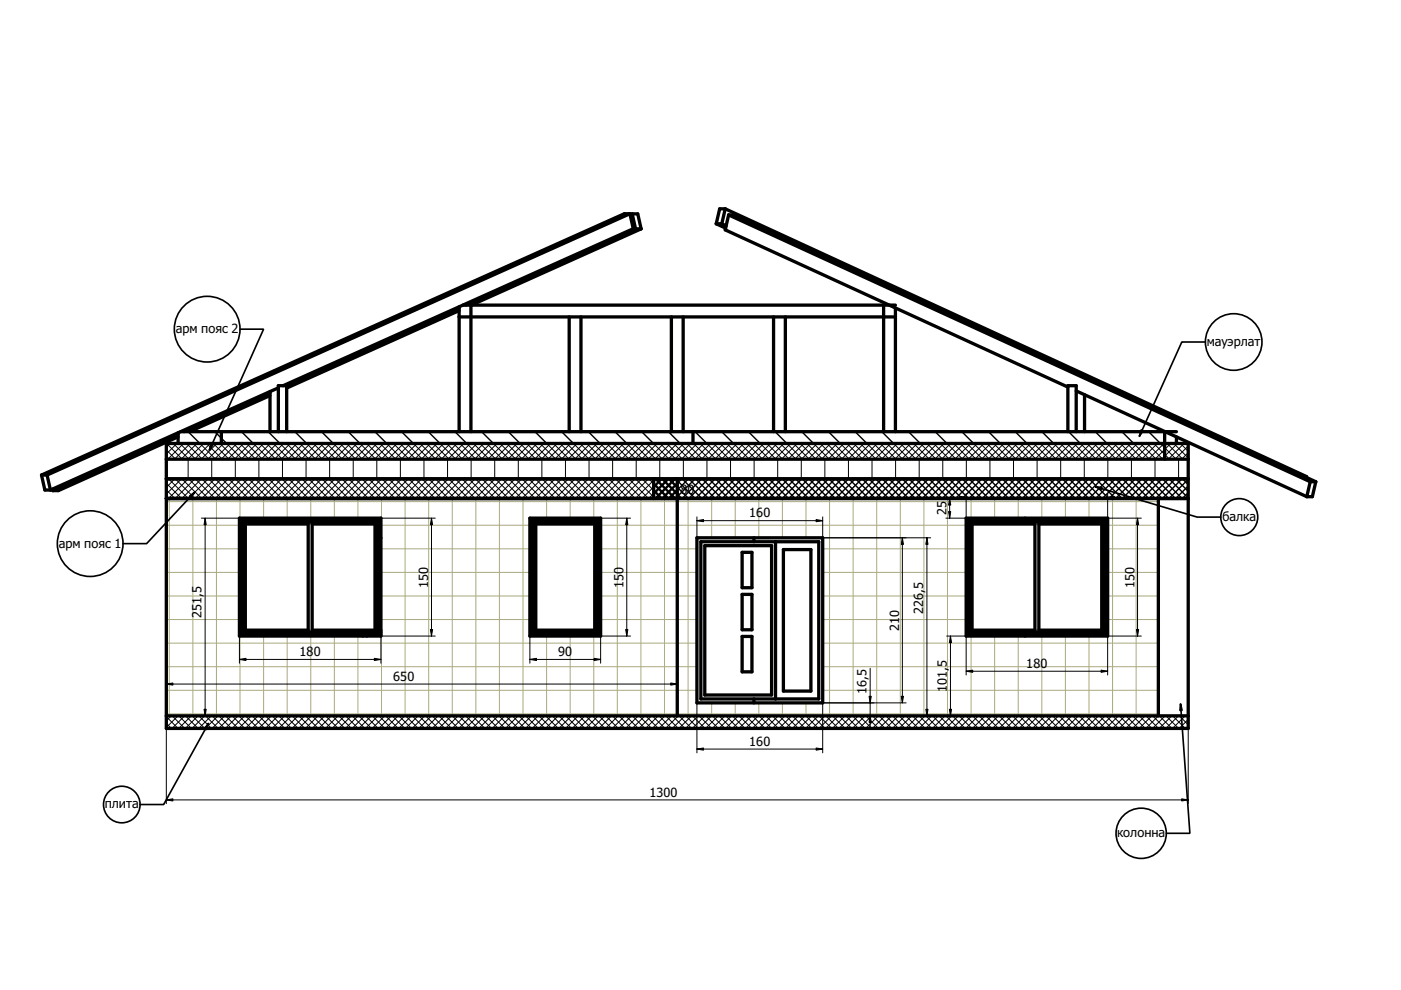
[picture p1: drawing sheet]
<svg xmlns="http://www.w3.org/2000/svg" width="297mm" height="210mm" viewBox="0 0 297 210" stroke-linecap="round" stroke-linejoin="round" font-family="sans-serif">
<defs><g id="words">
<g font-size="2.7">
<text x="37.3" y="70.7">арм пояс 2</text>
<text x="255.9" y="73.4">мауэрлат</text>
<text x="142.8" y="104.8">1</text>
<text x="144.3" y="104.8">80</text>
<text x="158.8" y="109.7">160</text>
<text x="200.7" y="109.3" transform="rotate(-90 200.7 109.3)">25</text>
<text x="259.2" y="110.5">балка</text>
<text x="12.5" y="116.2">арм пояс 1</text>
<text x="42.7" y="125.8" transform="rotate(-90 42.7 125.8)">5</text>
<text x="90.8" y="124.6" transform="rotate(-90 90.8 124.6)">150</text>
<text x="132.2" y="124.6" transform="rotate(-90 132.2 124.6)">150</text>
<text x="195.7" y="125.6" transform="rotate(-90 195.7 125.6)">,5</text>
<text x="240.5" y="124.6" transform="rotate(-90 240.5 124.6)">150</text>
<text x="42.7" y="131.1" transform="rotate(-90 42.7 131.1)">251,</text>
<text x="190.6" y="130.8" transform="rotate(-90 190.6 130.8)">0</text>
<text x="195.7" y="130.1" transform="rotate(-90 195.7 130.1)">226</text>
<text x="190.6" y="133.8" transform="rotate(-90 190.6 133.8)">21</text>
<text x="63.5" y="139.1">18</text>
<text x="66.5" y="139.1">0</text>
<text x="118.3" y="139.1">90</text>
<text x="217.6" y="141.6">180</text>
<text x="83.4" y="144.4">65</text>
<text x="86.4" y="144.4">0</text>
<text x="183.7" y="147.2" transform="rotate(-90 183.7 147.2)">1</text>
<text x="183.7" y="145.7" transform="rotate(-90 183.7 145.7)">6,5</text>
<text x="200.7" y="146.7" transform="rotate(-90 200.7 146.7)">101,5</text>
<text x="158.8" y="158.1">160</text>
<text x="22.2" y="171.4">плита</text>
<text x="137.7" y="168.9">1300</text>
<text x="236.9" y="177.5">колонна</text>
</g>
</g></defs>
<g fill="none" stroke="#aaaa7f" stroke-width=".21">
<path d="M35.3 116.4h108.3M35.3 111.4h108.3M35.3 106.4h108.3M35.9 105.7v46.1M40.9 105.7v46.1M45.9 105.7v46.1M50.9 105.7v46.1M55.9 105.7v46.1M60.9 105.7v46.1M65.9 105.7v46.1M70.9 105.7v46.1M75.9 105.7v46.1"/>
<path d="M80.9 105.7v46.1M85.9 105.7v46.1M90.9 105.7v46.1M95.9 105.7v46.1M100.9 105.7v46.1M105.9 105.7v46.1M110.9 105.7v46.1M115.9 105.7v46.1M120.9 105.7v46.1M125.9 105.7v46.1M130.9 105.7v46.1M135.9 105.7v46.1"/>
<path d="M140.9 105.7v46.1M35.3 136.4h108.3M35.3 131.4h108.3M35.3 126.4h108.3M35.3 121.4h108.3M35.3 151.4h108.3M35.3 146.4h108.3M35.3 141.4h108.3"/>
</g>
<path d="M143.6 105.7h102v46.1h-102z" fill-rule="evenodd" fill="#fff"/>
<g fill="none" stroke="#aaaa7f" stroke-width=".21">
<path d="M143.6 116.4h102M143.6 111.4h102M143.6 106.4h102M145.9 105.7v46.1M150.9 105.7v46.1M155.9 105.7v46.1M160.9 105.7v46.1M165.9 105.7v46.1M170.9 105.7v46.1M175.9 105.7v46.1M180.9 105.7v46.1M185.9 105.7v46.1"/>
<path d="M190.9 105.7v46.1M195.9 105.7v46.1M200.9 105.7v46.1M205.9 105.7v46.1M210.9 105.7v46.1M215.9 105.7v46.1M220.9 105.7v46.1M225.9 105.7v46.1M230.9 105.7v46.1M235.9 105.7v46.1M240.9 105.7v46.1M143.6 136.4h102"/>
<path d="M143.6 131.4h102M143.6 126.4h102M143.6 121.4h102M143.6 151.4h102M143.6 146.4h102M143.6 141.4h102"/>
</g>
<g fill="#fff">
<path d="M147.8 114h26.6v35h-26.6z" fill-rule="evenodd"/>
<path d="M35.3 97.4h216.6v4.1h-216.6z" fill-rule="evenodd"/>
</g>
<g fill="none" stroke="#000" stroke-width=".21">
<path d="M35.3 97.4h216.6M39.9 97.4v4.1M44.9 97.4v4.1M49.9 97.4v4.1M54.9 97.4v4.1M59.9 97.4v4.1M64.9 97.4v4.1M69.9 97.4v4.1M74.9 97.4v4.1M79.9 97.4v4.1M84.9 97.4v4.1M89.9 97.4v4.1"/>
<path d="M94.9 97.4v4.1M99.9 97.4v4.1M104.9 97.4v4.1M109.9 97.4v4.1M114.9 97.4v4.1M119.9 97.4v4.1M124.9 97.4v4.1M129.9 97.4v4.1M134.9 97.4v4.1M139.9 97.4v4.1M144.9 97.4v4.1M149.9 97.4v4.1"/>
<path d="M154.9 97.4v4.1M159.9 97.4v4.1M164.9 97.4v4.1M169.9 97.4v4.1M174.9 97.4v4.1M179.9 97.4v4.1M184.9 97.4v4.1M189.9 97.4v4.1M194.9 97.4v4.1M199.9 97.4v4.1M204.9 97.4v4.1M209.9 97.4v4.1"/>
<path d="M214.9 97.4v4.1M219.9 97.4v4.1M224.9 97.4v4.1M229.9 97.4v4.1M234.9 97.4v4.1M239.9 97.4v4.1M244.9 97.4v4.1M249.9 97.4v4.1"/>
</g>
<g fill="#fff">
<path d="M50.8 109.9h30v25h-30z" fill-rule="evenodd"/>
<path d="M204.8 109.9h30v25h-30z" fill-rule="evenodd"/>
<path d="M35.3 94h211.6v3.4h-211.6z" fill-rule="evenodd"/>
</g>
<g fill="none" stroke="#000" stroke-width=".21">
<path d="M35.3 96.8l.5 .6M35.3 95.4l1.9 2M35.3 94l3.4 3.4M36.1 94l-.8 .9M36.7 94l3.4 3.4M37.5 94l-2.2 2.3M38.1 94l3.4 3.4M38.9 94l-3.3 3.4M39.6 94l3.3 3.4M40.3 94l-3.3 3.4M41 94l3.3 3.4M41.7 94l-3.3 3.4"/>
<path d="M42.4 94l3.3 3.4M43.2 94l-3.4 3.4M43.8 94l3.3 3.4M44.6 94l-3.4 3.4M45.2 94l3.4 3.4M46 94l-3.3 3.4M46.6 94l3.4 3.4M47.4 94l-3.3 3.4M48 94l3.4 3.4M48.8 94l-3.3 3.4M49.5 94l3.3 3.4M50.2 94l-3.3 3.4"/>
<path d="M50.9 94l3.3 3.4M51.6 94l-3.3 3.4M52.3 94l3.3 3.4M53.1 94l-3.4 3.4M53.7 94l3.3 3.4M54.5 94l-3.4 3.4M55.1 94l3.4 3.4M55.9 94l-3.3 3.4M56.5 94l3.4 3.4M57.3 94l-3.3 3.4M57.9 94l3.4 3.4M58.7 94l-3.3 3.4"/>
<path d="M59.4 94l3.3 3.4M60.1 94l-3.3 3.4M60.8 94l3.3 3.4M61.5 94l-3.3 3.4M62.2 94l3.3 3.4M63 94l-3.4 3.4M63.6 94l3.3 3.4M64.4 94l-3.4 3.4M65 94l3.4 3.4M65.8 94l-3.3 3.4M66.4 94l3.4 3.4M67.2 94l-3.3 3.4"/>
<path d="M67.8 94l3.4 3.4M68.6 94l-3.3 3.4M69.3 94l3.3 3.4M70 94l-3.3 3.4M70.7 94l3.3 3.4M71.4 94l-3.3 3.4M72.1 94l3.3 3.4M72.9 94l-3.4 3.4M73.5 94l3.3 3.4M74.3 94l-3.4 3.4M74.9 94l3.3 3.4M75.7 94l-3.3 3.4"/>
<path d="M76.3 94l3.4 3.4M77.1 94l-3.3 3.4M77.7 94l3.4 3.4M78.5 94l-3.3 3.4M79.2 94l3.3 3.4M79.9 94l-3.3 3.4M80.6 94l3.3 3.4M81.3 94l-3.3 3.4M82 94l3.3 3.4M82.8 94l-3.4 3.4M83.4 94l3.3 3.4M84.2 94l-3.4 3.4"/>
<path d="M84.8 94l3.3 3.4M85.6 94l-3.4 3.4M86.2 94l3.4 3.4M87 94l-3.3 3.4M87.6 94l3.4 3.4M88.4 94l-3.3 3.4M89.1 94l3.3 3.4M89.8 94l-3.3 3.4M90.5 94l3.3 3.4M91.2 94l-3.3 3.4M91.9 94l3.3 3.4M92.7 94l-3.4 3.4"/>
<path d="M93.3 94l3.3 3.4M94.1 94l-3.4 3.4M94.7 94l3.3 3.4M95.5 94l-3.4 3.4M96.1 94l3.4 3.4M96.9 94l-3.3 3.4M97.5 94l3.4 3.4M98.3 94l-3.3 3.4M99 94l3.3 3.4M99.7 94l-3.3 3.4M100.4 94l3.3 3.4M101.1 94l-3.3 3.4"/>
<path d="M101.8 94l3.3 3.4M102.6 94l-3.4 3.4M103.2 94l3.3 3.4M104 94l-3.4 3.4M104.6 94l3.3 3.4M105.4 94l-3.4 3.4M106 94l3.4 3.4M106.8 94l-3.3 3.4M107.4 94l3.4 3.4M108.2 94l-3.3 3.4M108.9 94l3.3 3.4M109.6 94l-3.3 3.4"/>
<path d="M110.3 94l3.3 3.4M111 94l-3.3 3.4M111.7 94l3.3 3.4M112.5 94l-3.4 3.4M113.1 94l3.3 3.4M113.9 94l-3.4 3.4M114.5 94l3.3 3.4M115.3 94l-3.4 3.4M115.9 94l3.4 3.4M116.7 94l-3.3 3.4M117.3 94l3.4 3.4M118.1 94l-3.3 3.4"/>
<path d="M118.8 94l3.3 3.4M119.5 94l-3.3 3.4M120.2 94l3.3 3.4M120.9 94l-3.3 3.4M121.6 94l3.3 3.4M122.4 94l-3.4 3.4M123 94l3.3 3.4M123.8 94l-3.4 3.4M124.4 94l3.3 3.4M125.2 94l-3.4 3.4M125.8 94l3.4 3.4M126.6 94l-3.3 3.4"/>
<path d="M127.2 94l3.4 3.4M128 94l-3.3 3.4M128.7 94l3.3 3.4M129.4 94l-3.3 3.4M130.1 94l3.3 3.4M130.8 94l-3.3 3.4M131.5 94l3.3 3.4M132.2 94l-3.3 3.4M132.9 94l3.3 3.4M133.7 94l-3.4 3.4M134.3 94l3.3 3.4M135.1 94l-3.4 3.4"/>
<path d="M135.7 94l3.4 3.4M136.5 94l-3.3 3.4M137.1 94l3.4 3.4M137.9 94l-3.3 3.4M138.6 94l3.3 3.4M139.3 94l-3.3 3.4M140 94l3.3 3.4M140.7 94l-3.3 3.4M141.4 94l3.3 3.4M142.1 94l-3.3 3.4M142.8 94l3.3 3.4M143.6 94l-3.4 3.4"/>
<path d="M144.2 94l3.3 3.4M145 94l-3.4 3.4M145.6 94l3.4 3.4M146.4 94l-3.3 3.4M147 94l3.4 3.4M147.8 94l-3.3 3.4M148.5 94l3.3 3.4M149.2 94l-3.3 3.4M149.9 94l3.3 3.4M150.6 94l-3.3 3.4M151.3 94l3.3 3.4M152 94l-3.3 3.4"/>
<path d="M152.7 94l3.3 3.4M153.5 94l-3.4 3.4M154.1 94l3.3 3.4M154.9 94l-3.4 3.4M155.5 94l3.4 3.4M156.3 94l-3.3 3.4M156.9 94l3.4 3.4M157.7 94l-3.3 3.4M158.4 94l3.3 3.4M159.1 94l-3.3 3.4M159.8 94l3.3 3.4M160.5 94l-3.3 3.4"/>
<path d="M161.2 94l3.3 3.4M161.9 94l-3.3 3.4M162.6 94l3.3 3.4M163.4 94l-3.4 3.4M164 94l3.3 3.4M164.8 94l-3.4 3.4M165.4 94l3.4 3.4M166.2 94l-3.3 3.4M166.8 94l3.4 3.4M167.6 94l-3.3 3.4M168.3 94l3.3 3.4M169 94l-3.3 3.4"/>
<path d="M169.7 94l3.3 3.4M170.4 94l-3.3 3.4M171.1 94l3.3 3.4M171.8 94l-3.3 3.4M172.5 94l3.3 3.4M173.3 94l-3.4 3.4M173.9 94l3.3 3.4M174.7 94l-3.4 3.4M175.3 94l3.4 3.4M176.1 94l-3.3 3.4M176.7 94l3.4 3.4M177.5 94l-3.3 3.4"/>
<path d="M178.1 94l3.4 3.4M178.9 94l-3.3 3.4M179.6 94l3.3 3.4M180.3 94l-3.3 3.4M181 94l3.3 3.4M181.7 94l-3.3 3.4M182.4 94l3.3 3.4M183.2 94l-3.4 3.4M183.8 94l3.3 3.4M184.6 94l-3.4 3.4M185.2 94l3.4 3.4M186 94l-3.3 3.4"/>
<path d="M186.6 94l3.4 3.4M187.4 94l-3.3 3.4M188 94l3.4 3.4M188.8 94l-3.3 3.4M189.5 94l3.3 3.4M190.2 94l-3.3 3.4M190.9 94l3.3 3.4M191.6 94l-3.3 3.4M192.3 94l3.3 3.4M193.1 94l-3.4 3.4M193.7 94l3.3 3.4M194.5 94l-3.4 3.4"/>
<path d="M195.1 94l3.4 3.4M195.9 94l-3.3 3.4M196.5 94l3.4 3.4M197.3 94l-3.3 3.4M197.9 94l3.4 3.4M198.7 94l-3.3 3.4M199.4 94l3.3 3.4M200.1 94l-3.3 3.4M200.8 94l3.3 3.4M201.5 94l-3.3 3.4M202.2 94l3.3 3.4M203 94l-3.4 3.4"/>
<path d="M203.6 94l3.3 3.4M204.4 94l-3.4 3.4M205 94l3.4 3.4M205.8 94l-3.3 3.4M206.4 94l3.4 3.4M207.2 94l-3.3 3.4M207.8 94l3.4 3.4M208.6 94l-3.3 3.4M209.3 94l3.3 3.4M210 94l-3.3 3.4M210.7 94l3.3 3.4M211.4 94l-3.3 3.4"/>
<path d="M212.1 94l3.3 3.4M212.9 94l-3.4 3.4M213.5 94l3.3 3.4M214.3 94l-3.4 3.4M214.9 94l3.4 3.4M215.7 94l-3.3 3.4M216.3 94l3.4 3.4M217.1 94l-3.3 3.4M217.7 94l3.4 3.4M218.5 94l-3.3 3.4M219.2 94l3.3 3.4M219.9 94l-3.3 3.4"/>
<path d="M220.6 94l3.3 3.4M221.3 94l-3.3 3.4M222 94l3.3 3.4M222.8 94l-3.4 3.4M223.4 94l3.3 3.4M224.2 94l-3.4 3.4M224.8 94l3.4 3.4M225.6 94l-3.3 3.4M226.2 94l3.4 3.4M227 94l-3.3 3.4M227.6 94l3.4 3.4M228.4 94l-3.3 3.4"/>
<path d="M229.1 94l3.3 3.4M229.8 94l-3.3 3.4M230.5 94l3.3 3.4M231.2 94l-3.3 3.4M231.9 94l3.3 3.4M232.7 94l-3.4 3.4M233.3 94l3.3 3.4M234.1 94l-3.4 3.4M234.7 94l3.3 3.4M235.5 94l-3.3 3.4M236.1 94l3.4 3.4M236.9 94l-3.3 3.4"/>
<path d="M237.5 94l3.4 3.4M238.3 94l-3.3 3.4M239 94l3.3 3.4M239.7 94l-3.3 3.4M240.4 94l3.3 3.4M241.1 94l-3.3 3.4M241.8 94l3.3 3.4M242.6 94l-3.4 3.4M243.2 94l3.3 3.4M244 94l-3.4 3.4M244.6 94l2.3 2.3M245.4 94l-3.4 3.4"/>
<path d="M246 94l.9 .9M246.8 94l-3.3 3.4M246.9 95.3l-2 2.1M246.9 96.7l-.6 .7"/>
</g>
<g fill="#fff">
<path d="M51.2 110.3h29.1v24.1h-29.1z" fill-rule="evenodd"/>
<path d="M205.3 110.3h29.1v24.1h-29.1z" fill-rule="evenodd"/>
<path d="M51.6 110.7h28.3v23.3h-28.3z" fill-rule="evenodd"/>
<path d="M205.7 110.7h28.3v23.3h-28.3z" fill-rule="evenodd"/>
<path d="M189.8 65.3l36.6 16.8v9.4h-36.6z" fill-rule="evenodd"/>
<path d="M60.8 82.3l36.5-16.4v25.6h-36.5z" fill-rule="evenodd"/>
<path d="M35.3 151.8h216.6v2.6h-216.6z" fill-rule="evenodd"/>
</g>
<g fill="none" stroke="#000" stroke-width=".21">
<path d="M35.3 153.4l1 1M35.3 152l2.5 2.4M36.3 151.8l-1 1M36.5 151.8l2.7 2.6M37.7 151.8l-2.4 2.4M37.9 151.8l2.7 2.6M39.1 151.8l-2.6 2.6M39.3 151.8l2.7 2.6M40.6 151.8l-2.7 2.6M40.7 151.8l2.7 2.6M42 151.8l-2.7 2.6M42.2 151.8l2.6 2.6"/>
<path d="M43.4 151.8l-2.7 2.6M43.6 151.8l2.6 2.6M44.8 151.8l-2.7 2.6M45 151.8l2.7 2.6M46.2 151.8l-2.6 2.6M46.4 151.8l2.7 2.6M47.6 151.8l-2.6 2.6M47.8 151.8l2.7 2.6M49 151.8l-2.6 2.6M49.2 151.8l2.7 2.6M50.5 151.8l-2.7 2.6M50.6 151.8l2.7 2.6"/>
<path d="M51.9 151.8l-2.7 2.6M52.1 151.8l2.6 2.6M53.3 151.8l-2.7 2.6M53.5 151.8l2.6 2.6M54.7 151.8l-2.7 2.6M54.9 151.8l2.7 2.6M56.1 151.8l-2.7 2.6M56.3 151.8l2.7 2.6M57.5 151.8l-2.6 2.6M57.7 151.8l2.7 2.6M58.9 151.8l-2.6 2.6M59.1 151.8l2.7 2.6"/>
<path d="M60.4 151.8l-2.7 2.6M60.5 151.8l2.7 2.6M61.8 151.8l-2.7 2.6M62 151.8l2.6 2.6M63.2 151.8l-2.7 2.6M63.4 151.8l2.6 2.6M64.6 151.8l-2.7 2.6M64.8 151.8l2.7 2.6M66 151.8l-2.7 2.6M66.2 151.8l2.7 2.6M67.4 151.8l-2.6 2.6M67.6 151.8l2.7 2.6"/>
<path d="M68.8 151.8l-2.6 2.6M69 151.8l2.7 2.6M70.3 151.8l-2.7 2.6M70.4 151.8l2.7 2.6M71.7 151.8l-2.7 2.6M71.9 151.8l2.6 2.6M73.1 151.8l-2.7 2.6M73.3 151.8l2.6 2.6M74.5 151.8l-2.7 2.6M74.7 151.8l2.7 2.6M75.9 151.8l-2.7 2.6M76.1 151.8l2.7 2.6"/>
<path d="M77.3 151.8l-2.6 2.6M77.5 151.8l2.7 2.6M78.7 151.8l-2.6 2.6M78.9 151.8l2.7 2.6M80.2 151.8l-2.7 2.6M80.3 151.8l2.7 2.6M81.6 151.8l-2.7 2.6M81.8 151.8l2.6 2.6M83 151.8l-2.7 2.6M83.2 151.8l2.6 2.6M84.4 151.8l-2.7 2.6M84.6 151.8l2.7 2.6"/>
<path d="M85.8 151.8l-2.7 2.6M86 151.8l2.7 2.6M87.2 151.8l-2.6 2.6M87.4 151.8l2.7 2.6M88.6 151.8l-2.6 2.6M88.8 151.8l2.7 2.6M90.1 151.8l-2.7 2.6M90.2 151.8l2.7 2.6M91.5 151.8l-2.7 2.6M91.7 151.8l2.6 2.6M92.9 151.8l-2.7 2.6M93.1 151.8l2.6 2.6"/>
<path d="M94.3 151.8l-2.7 2.6M94.5 151.8l2.6 2.6M95.7 151.8l-2.7 2.6M95.9 151.8l2.7 2.6M97.1 151.8l-2.6 2.6M97.3 151.8l2.7 2.6M98.5 151.8l-2.6 2.6M98.7 151.8l2.7 2.6M100 151.8l-2.7 2.6M100.1 151.8l2.7 2.6M101.4 151.8l-2.7 2.6M101.6 151.8l2.6 2.6"/>
<path d="M102.8 151.8l-2.7 2.6M103 151.8l2.6 2.6M104.2 151.8l-2.7 2.6M104.4 151.8l2.6 2.6M105.6 151.8l-2.7 2.6M105.8 151.8l2.7 2.6M107 151.8l-2.6 2.6M107.2 151.8l2.7 2.6M108.4 151.8l-2.6 2.6M108.6 151.8l2.7 2.6M109.9 151.8l-2.7 2.6M110 151.8l2.7 2.6"/>
<path d="M111.3 151.8l-2.7 2.6M111.5 151.8l2.6 2.6M112.7 151.8l-2.7 2.6M112.9 151.8l2.6 2.6M114.1 151.8l-2.7 2.6M114.3 151.8l2.6 2.6M115.5 151.8l-2.7 2.6M115.7 151.8l2.7 2.6M116.9 151.8l-2.6 2.6M117.1 151.8l2.7 2.6M118.3 151.8l-2.6 2.6M118.5 151.8l2.7 2.6"/>
<path d="M119.8 151.8l-2.7 2.6M119.9 151.8l2.7 2.6M121.2 151.8l-2.7 2.6M121.4 151.8l2.6 2.6M122.6 151.8l-2.7 2.6M122.8 151.8l2.6 2.6M124 151.8l-2.7 2.6M124.2 151.8l2.6 2.6M125.4 151.8l-2.7 2.6M125.6 151.8l2.7 2.6M126.8 151.8l-2.6 2.6M127 151.8l2.7 2.6"/>
<path d="M128.2 151.8l-2.6 2.6M128.4 151.8l2.7 2.6M129.7 151.8l-2.7 2.6M129.8 151.8l2.7 2.6M131.1 151.8l-2.7 2.6M131.3 151.8l2.6 2.6M132.5 151.8l-2.7 2.6M132.7 151.8l2.6 2.6M133.9 151.8l-2.7 2.6M134.1 151.8l2.6 2.6M135.3 151.8l-2.7 2.6M135.5 151.8l2.7 2.6"/>
<path d="M136.7 151.8l-2.6 2.6M136.9 151.8l2.7 2.6M138.1 151.8l-2.6 2.6M138.3 151.8l2.7 2.6M139.6 151.8l-2.7 2.6M139.7 151.8l2.7 2.6M141 151.8l-2.7 2.6M141.2 151.8l2.6 2.6M142.4 151.8l-2.7 2.6M142.6 151.8l2.6 2.6M143.8 151.8l-2.7 2.6M144 151.8l2.6 2.6"/>
<path d="M145.2 151.8l-2.7 2.6M145.4 151.8l2.7 2.6M146.6 151.8l-2.6 2.6M146.8 151.8l2.7 2.6M148 151.8l-2.6 2.6M148.2 151.8l2.7 2.6M149.5 151.8l-2.7 2.6M149.6 151.8l2.7 2.6M150.9 151.8l-2.7 2.6M151 151.8l2.7 2.6M152.3 151.8l-2.7 2.6M152.5 151.8l2.6 2.6"/>
<path d="M153.7 151.8l-2.7 2.6M153.9 151.8l2.6 2.6M155.1 151.8l-2.7 2.6M155.3 151.8l2.7 2.6M156.5 151.8l-2.6 2.6M156.7 151.8l2.7 2.6M157.9 151.8l-2.6 2.6M158.1 151.8l2.7 2.6M159.4 151.8l-2.7 2.6M159.5 151.8l2.7 2.6M160.8 151.8l-2.7 2.6M160.9 151.8l2.7 2.6"/>
<path d="M162.2 151.8l-2.7 2.6M162.4 151.8l2.6 2.6M163.6 151.8l-2.7 2.6M163.8 151.8l2.6 2.6M165 151.8l-2.7 2.6M165.2 151.8l2.7 2.6M166.4 151.8l-2.6 2.6M166.6 151.8l2.7 2.6M167.8 151.8l-2.6 2.6M168 151.8l2.7 2.6M169.2 151.8l-2.6 2.6M169.4 151.8l2.7 2.6"/>
<path d="M170.7 151.8l-2.7 2.6M170.8 151.8l2.7 2.6M172.1 151.8l-2.7 2.6M172.3 151.8l2.6 2.6M173.5 151.8l-2.7 2.6M173.7 151.8l2.6 2.6M174.9 151.8l-2.7 2.6M175.1 151.8l2.7 2.6M176.3 151.8l-2.6 2.6M176.5 151.8l2.7 2.6M177.7 151.8l-2.6 2.6M177.9 151.8l2.7 2.6"/>
<path d="M179.1 151.8l-2.6 2.6M179.3 151.8l2.7 2.6M180.6 151.8l-2.7 2.6M180.7 151.8l2.7 2.6M182 151.8l-2.7 2.6M182.2 151.8l2.6 2.6M183.4 151.8l-2.7 2.6M183.6 151.8l2.6 2.6M184.8 151.8l-2.7 2.6M185 151.8l2.7 2.6M186.2 151.8l-2.6 2.6M186.4 151.8l2.7 2.6"/>
<path d="M187.6 151.8l-2.6 2.6M187.8 151.8l2.7 2.6M189 151.8l-2.6 2.6M189.2 151.8l2.7 2.6M190.5 151.8l-2.7 2.6M190.6 151.8l2.7 2.6M191.9 151.8l-2.7 2.6M192.1 151.8l2.6 2.6M193.3 151.8l-2.7 2.6M193.5 151.8l2.6 2.6M194.7 151.8l-2.7 2.6M194.9 151.8l2.7 2.6"/>
<path d="M196.1 151.8l-2.6 2.6M196.3 151.8l2.7 2.6M197.5 151.8l-2.6 2.6M197.7 151.8l2.7 2.6M198.9 151.8l-2.6 2.6M199.1 151.8l2.7 2.6M200.4 151.8l-2.7 2.6M200.5 151.8l2.7 2.6M201.8 151.8l-2.7 2.6M202 151.8l2.6 2.6M203.2 151.8l-2.7 2.6M203.4 151.8l2.6 2.6"/>
<path d="M204.6 151.8l-2.7 2.6M204.8 151.8l2.7 2.6M206 151.8l-2.6 2.6M206.2 151.8l2.7 2.6M207.4 151.8l-2.6 2.6M207.6 151.8l2.7 2.6M208.8 151.8l-2.6 2.6M209 151.8l2.7 2.6M210.3 151.8l-2.7 2.6M210.4 151.8l2.7 2.6M211.7 151.8l-2.7 2.6M211.9 151.8l2.6 2.6"/>
<path d="M213.1 151.8l-2.7 2.6M213.3 151.8l2.6 2.6M214.5 151.8l-2.7 2.6M214.7 151.8l2.7 2.6M215.9 151.8l-2.6 2.6M216.1 151.8l2.7 2.6M217.3 151.8l-2.6 2.6M217.5 151.8l2.7 2.6M218.7 151.8l-2.6 2.6M218.9 151.8l2.7 2.6M220.2 151.8l-2.7 2.6M220.3 151.8l2.7 2.6"/>
<path d="M221.6 151.8l-2.7 2.6M221.8 151.8l2.6 2.6M223 151.8l-2.7 2.6M223.2 151.8l2.6 2.6M224.4 151.8l-2.7 2.6M224.6 151.8l2.7 2.6M225.8 151.8l-2.7 2.6M226 151.8l2.7 2.6M227.2 151.8l-2.6 2.6M227.4 151.8l2.7 2.6M228.6 151.8l-2.6 2.6M228.8 151.8l2.7 2.6"/>
<path d="M230.1 151.8l-2.7 2.6M230.2 151.8l2.7 2.6M231.5 151.8l-2.7 2.6M231.7 151.8l2.6 2.6M232.9 151.8l-2.7 2.6M233.1 151.8l2.6 2.6M234.3 151.8l-2.7 2.6M234.5 151.8l2.7 2.6M235.7 151.8l-2.7 2.6M235.9 151.8l2.7 2.6M237.1 151.8l-2.6 2.6M237.3 151.8l2.7 2.6"/>
<path d="M238.5 151.8l-2.6 2.6M238.7 151.8l2.7 2.6M240 151.8l-2.7 2.6M240.1 151.8l2.7 2.6M241.4 151.8l-2.7 2.6M241.6 151.8l2.6 2.6M242.8 151.8l-2.7 2.6M243 151.8l2.6 2.6M244.2 151.8l-2.7 2.6M244.4 151.8l2.7 2.6M245.6 151.8l-2.7 2.6M245.8 151.8l2.7 2.6"/>
<path d="M247 151.8l-2.6 2.6M247.2 151.8l2.7 2.6M248.4 151.8l-2.6 2.6M248.6 151.8l2.7 2.6M249.9 151.8l-2.7 2.6M250 151.8l1.9 1.9M251.3 151.8l-2.7 2.6M251.5 151.8l.4 .4M251.9 152.5l-1.9 1.9M251.9 153.9l-.5 .5"/>
</g>
<g fill="#fff">
<path d="M148.6 114.9h15.8v33.3h-15.8z" fill-rule="evenodd"/>
<path d="M99.8 67.2h20.9v24.3h-20.9z" fill-rule="evenodd"/>
<path d="M166.5 67.2h20.8v24.3h-20.8z" fill-rule="evenodd"/>
<path d="M123.2 67.2h19.1v24.3h-19.1z" fill-rule="evenodd"/>
<path d="M144.8 67.2h19.2v24.3h-19.2z" fill-rule="evenodd"/>
<path d="M143.6 101.5h108.3v4.2h-108.3z" fill-rule="evenodd"/>
</g>
<g fill="none" stroke="#000" stroke-width=".3">
<path d="M143.6 104.7l1 1M143.6 103.3l2.4 2.4M143.6 101.9l3.8 3.8M144.5 101.5l-.9 1M144.6 101.5l4.2 4.2M146 101.5l-2.4 2.4M146.1 101.5l4.1 4.2M147.4 101.5l-3.8 3.8M147.5 101.5l4.1 4.2M148.8 101.5l-4.2 4.2M148.9 101.5l4.1 4.2M150.2 101.5l-4.2 4.2"/>
<path d="M150.3 101.5l4.2 4.2M151.6 101.5l-4.1 4.2M151.7 101.5l4.2 4.2M153 101.5l-4.1 4.2M153.1 101.5l4.2 4.2M154.4 101.5l-4.1 4.2M154.5 101.5l4.2 4.2M155.9 101.5l-4.2 4.2M156 101.5l4.1 4.2M157.3 101.5l-4.2 4.2M157.4 101.5l4.1 4.2M158.7 101.5l-4.2 4.2"/>
<path d="M158.8 101.5l4.1 4.2M160.1 101.5l-4.2 4.2M160.2 101.5l4.2 4.2M161.5 101.5l-4.1 4.2M161.6 101.5l4.2 4.2M162.9 101.5l-4.1 4.2M163 101.5l4.2 4.2M164.3 101.5l-4.1 4.2M164.4 101.5l4.2 4.2M165.8 101.5l-4.2 4.2M165.9 101.5l4.1 4.2M167.2 101.5l-4.2 4.2"/>
<path d="M167.3 101.5l4.1 4.2M168.6 101.5l-4.2 4.2M168.7 101.5l4.1 4.2M170 101.5l-4.2 4.2M170.1 101.5l4.2 4.2M171.4 101.5l-4.1 4.2M171.5 101.5l4.2 4.2M172.8 101.5l-4.1 4.2M172.9 101.5l4.2 4.2M174.2 101.5l-4.1 4.2M174.3 101.5l4.2 4.2M175.7 101.5l-4.2 4.2"/>
<path d="M175.8 101.5l4.1 4.2M177.1 101.5l-4.2 4.2M177.2 101.5l4.1 4.2M178.5 101.5l-4.2 4.2M178.6 101.5l4.1 4.2M179.9 101.5l-4.2 4.2M180 101.5l4.2 4.2M181.3 101.5l-4.2 4.2M181.4 101.5l4.2 4.2M182.7 101.5l-4.1 4.2M182.8 101.5l4.2 4.2M184.1 101.5l-4.1 4.2"/>
<path d="M184.2 101.5l4.2 4.2M185.6 101.5l-4.2 4.2M185.6 101.5l4.2 4.2M187 101.5l-4.2 4.2M187.1 101.5l4.1 4.2M188.4 101.5l-4.2 4.2M188.5 101.5l4.1 4.2M189.8 101.5l-4.2 4.2M189.9 101.5l4.2 4.2M191.2 101.5l-4.2 4.2M191.3 101.5l4.2 4.2M192.6 101.5l-4.1 4.2"/>
<path d="M192.7 101.5l4.2 4.2M194 101.5l-4.1 4.2M194.1 101.5l4.2 4.2M195.5 101.5l-4.2 4.2M195.5 101.5l4.2 4.2M196.9 101.5l-4.2 4.2M197 101.5l4.1 4.2M198.3 101.5l-4.2 4.2M198.4 101.5l4.1 4.2M199.7 101.5l-4.2 4.2M199.8 101.5l4.2 4.2M201.1 101.5l-4.2 4.2"/>
<path d="M201.2 101.5l4.2 4.2M202.5 101.5l-4.1 4.2M202.6 101.5l4.2 4.2M203.9 101.5l-4.1 4.2M204 101.5l4.2 4.2M205.4 101.5l-4.2 4.2M205.4 101.5l4.2 4.2M206.8 101.5l-4.2 4.2M206.9 101.5l4.1 4.2M208.2 101.5l-4.2 4.2M208.3 101.5l4.1 4.2M209.6 101.5l-4.2 4.2"/>
<path d="M209.7 101.5l4.2 4.2M211 101.5l-4.2 4.2M211.1 101.5l4.2 4.2M212.4 101.5l-4.1 4.2M212.5 101.5l4.2 4.2M213.8 101.5l-4.1 4.2M213.9 101.5l4.2 4.2M215.3 101.5l-4.2 4.2M215.3 101.5l4.2 4.2M216.7 101.5l-4.2 4.2M216.8 101.5l4.1 4.2M218.1 101.5l-4.2 4.2"/>
<path d="M218.2 101.5l4.1 4.2M219.5 101.5l-4.2 4.2M219.6 101.5l4.2 4.2M220.9 101.5l-4.2 4.2M221 101.5l4.2 4.2M222.3 101.5l-4.1 4.2M222.4 101.5l4.2 4.2M223.7 101.5l-4.1 4.2M223.8 101.5l4.2 4.2M225.2 101.5l-4.2 4.2M225.2 101.5l4.2 4.2M226.6 101.5l-4.2 4.2"/>
<path d="M226.7 101.5l4.1 4.2M228 101.5l-4.2 4.2M228.1 101.5l4.1 4.2M229.4 101.5l-4.2 4.2M229.5 101.5l4.2 4.2M230.8 101.5l-4.2 4.2M230.9 101.5l4.2 4.2M232.2 101.5l-4.1 4.2M232.3 101.5l4.2 4.2M233.6 101.5l-4.1 4.2M233.7 101.5l4.2 4.2M235.1 101.5l-4.2 4.2"/>
<path d="M235.1 101.5l4.2 4.2M236.5 101.5l-4.2 4.2M236.6 101.5l4.1 4.2M237.9 101.5l-4.2 4.2M238 101.5l4.1 4.2M239.3 101.5l-4.2 4.2M239.4 101.5l4.2 4.2M240.7 101.5l-4.2 4.2M240.8 101.5l4.2 4.2M242.1 101.5l-4.1 4.2M242.2 101.5l4.2 4.2M243.5 101.5l-4.1 4.2"/>
<path d="M243.6 101.5l4.2 4.2M245 101.5l-4.2 4.2M245 101.5l4.2 4.2M246.4 101.5l-4.2 4.2M246.5 101.5l4.1 4.2M247.8 101.5l-4.2 4.2M247.9 101.5l4 4.1M249.2 101.5l-4.2 4.2M249.3 101.5l2.6 2.7M250.6 101.5l-4.2 4.2M250.7 101.5l1.2 1.3M251.9 101.6l-4 4.1"/>
<path d="M251.9 103l-2.6 2.7M251.9 104.5l-1.2 1.2"/>
</g>
<g fill="#fff">
<path d="M149.4 115.7h14.2v31.7h-14.2z" fill-rule="evenodd"/>
<path d="M10 100.7l123.6-55.4 .7 3.2-74.3 33.3h-1v.4l-48.3 21.7z" fill-rule="evenodd"/>
<path d="M154.5 45.6l123.3 56.5-.7 3.2-48.9-22.4v-1.1h-1.8v.3l-72.6-33.4z" fill-rule="evenodd"/>
<path d="M35.3 101.5h103.3v4.2h-103.3z" fill-rule="evenodd"/>
</g>
<g fill="none" stroke="#000" stroke-width=".21">
<path d="M35.3 105.3l.4 .4M35.3 103.9l1.8 1.8M35.3 102.5l3.2 3.2M35.7 101.5l-.4 .4M35.7 101.5l4.2 4.2M37.1 101.5l-1.8 1.8M37.2 101.5l4.1 4.2M38.5 101.5l-3.2 3.2M38.6 101.5l4.1 4.2M39.9 101.5l-4.2 4.2M40 101.5l4.2 4.2M41.3 101.5l-4.2 4.2"/>
<path d="M41.4 101.5l4.2 4.2M42.7 101.5l-4.1 4.2M42.8 101.5l4.2 4.2M44.1 101.5l-4.1 4.2M44.2 101.5l4.2 4.2M45.6 101.5l-4.2 4.2M45.6 101.5l4.2 4.2M47 101.5l-4.2 4.2M47.1 101.5l4.1 4.2M48.4 101.5l-4.2 4.2M48.5 101.5l4.1 4.2M49.8 101.5l-4.2 4.2"/>
<path d="M49.9 101.5l4.2 4.2M51.2 101.5l-4.2 4.2M51.3 101.5l4.2 4.2M52.6 101.5l-4.1 4.2M52.7 101.5l4.2 4.2M54 101.5l-4.1 4.2M54.1 101.5l4.2 4.2M55.5 101.5l-4.2 4.2M55.5 101.5l4.2 4.2M56.9 101.5l-4.2 4.2M57 101.5l4.1 4.2M58.3 101.5l-4.2 4.2"/>
<path d="M58.4 101.5l4.1 4.2M59.7 101.5l-4.2 4.2M59.8 101.5l4.2 4.2M61.1 101.5l-4.2 4.2M61.2 101.5l4.2 4.2M62.5 101.5l-4.1 4.2M62.6 101.5l4.2 4.2M63.9 101.5l-4.1 4.2M64 101.5l4.2 4.2M65.4 101.5l-4.2 4.2M65.4 101.5l4.2 4.2M66.8 101.5l-4.2 4.2"/>
<path d="M66.9 101.5l4.1 4.2M68.2 101.5l-4.2 4.2M68.3 101.5l4.1 4.2M69.6 101.5l-4.2 4.2M69.7 101.5l4.2 4.2M71 101.5l-4.2 4.2M71.1 101.5l4.2 4.2M72.4 101.5l-4.1 4.2M72.5 101.5l4.2 4.2M73.8 101.5l-4.1 4.2M73.9 101.5l4.2 4.2M75.3 101.5l-4.2 4.2"/>
<path d="M75.3 101.5l4.2 4.2M76.7 101.5l-4.2 4.2M76.8 101.5l4.1 4.2M78.1 101.5l-4.2 4.2M78.2 101.5l4.1 4.2M79.5 101.5l-4.2 4.2M79.6 101.5l4.2 4.2M80.9 101.5l-4.2 4.2M81 101.5l4.2 4.2M82.3 101.5l-4.1 4.2M82.4 101.5l4.2 4.2M83.7 101.5l-4.1 4.2"/>
<path d="M83.8 101.5l4.2 4.2M85.2 101.5l-4.2 4.2M85.2 101.5l4.2 4.2M86.6 101.5l-4.2 4.2M86.7 101.5l4.1 4.2M88 101.5l-4.2 4.2M88.1 101.5l4.1 4.2M89.4 101.5l-4.2 4.2M89.5 101.5l4.2 4.2M90.8 101.5l-4.2 4.2M90.9 101.5l4.2 4.2M92.2 101.5l-4.1 4.2"/>
<path d="M92.3 101.5l4.2 4.2M93.6 101.5l-4.1 4.2M93.7 101.5l4.2 4.2M95.1 101.5l-4.2 4.2M95.1 101.5l4.2 4.2M96.5 101.5l-4.2 4.2M96.6 101.5l4.1 4.2M97.9 101.5l-4.2 4.2M98 101.5l4.1 4.2M99.3 101.5l-4.2 4.2M99.4 101.5l4.2 4.2M100.7 101.5l-4.2 4.2"/>
<path d="M100.8 101.5l4.2 4.2M102.1 101.5l-4.1 4.2M102.2 101.5l4.2 4.2M103.5 101.5l-4.1 4.2M103.6 101.5l4.2 4.2M105 101.5l-4.2 4.2M105 101.5l4.2 4.2M106.4 101.5l-4.2 4.2M106.5 101.5l4.1 4.2M107.8 101.5l-4.2 4.2M107.9 101.5l4.1 4.2M109.2 101.5l-4.2 4.2"/>
<path d="M109.3 101.5l4.2 4.2M110.6 101.5l-4.2 4.2M110.7 101.5l4.2 4.2M112 101.5l-4.1 4.2M112.1 101.5l4.2 4.2M113.4 101.5l-4.1 4.2M113.5 101.5l4.2 4.2M114.9 101.5l-4.2 4.2M114.9 101.5l4.2 4.2M116.3 101.5l-4.2 4.2M116.4 101.5l4.1 4.2M117.7 101.5l-4.2 4.2"/>
<path d="M117.8 101.5l4.1 4.2M119.1 101.5l-4.2 4.2M119.2 101.5l4.2 4.2M120.5 101.5l-4.2 4.2M120.6 101.5l4.2 4.2M121.9 101.5l-4.1 4.2M122 101.5l4.2 4.2M123.3 101.5l-4.1 4.2M123.4 101.5l4.2 4.2M124.7 101.5l-4.1 4.2M124.8 101.5l4.2 4.2M126.2 101.5l-4.2 4.2"/>
<path d="M126.3 101.5l4.1 4.2M127.6 101.5l-4.2 4.2M127.7 101.5l4.1 4.2M129 101.5l-4.2 4.2M129.1 101.5l4.1 4.2M130.4 101.5l-4.2 4.2M130.5 101.5l4.2 4.2M131.8 101.5l-4.1 4.2M131.9 101.5l4.2 4.2M133.2 101.5l-4.1 4.2M133.3 101.5l4.2 4.2M134.6 101.5l-4.1 4.2"/>
<path d="M134.7 101.5l3.9 3.9M136.1 101.5l-4.2 4.2M136.2 101.5l2.4 2.5M137.5 101.5l-4.2 4.2M137.6 101.5l1 1.1M138.6 101.8l-3.9 3.9M138.6 103.2l-2.5 2.5M138.6 104.7l-1 1"/>
</g>
<g fill="#fff">
<path d="M112.3 109.9h15v25h-15z" fill-rule="evenodd"/>
<path d="M112.8 110.3h14.1v24.1h-14.1z" fill-rule="evenodd"/>
<path d="M113.2 110.7h13.3v23.3h-13.3z" fill-rule="evenodd"/>
<path d="M164.4 114.9h9.2v33.3h-9.2z" fill-rule="evenodd"/>
<path d="M52 111.1h13.3v22.5h-13.3z" fill-rule="evenodd"/>
</g>
<g fill="none" stroke="#fff" stroke-width=".5">
<path d="M52 119.2l13.3 13.3M52 117.8l13.3 13.3M52 116.4l13.3 13.3M52 115l13.3 13.3M52 113.5l13.3 13.4M52 112.1l13.3 13.4M52.4 111.1l12.9 13M52.9 111.1l-.9 .9M53.8 111.1l11.5 11.5M54.4 111.1l-2.4 2.4M55.2 111.1l10.1 10.1M55.8 111.1l-3.8 3.8"/>
<path d="M56.6 111.1l8.7 8.7M57.2 111.1l-5.2 5.2M58.1 111.1l7.2 7.3M58.6 111.1l-6.6 6.6M59.5 111.1l5.8 5.9M60 111.1l-8 8M60.9 111.1l4.4 4.5M61.4 111.1l-9.4 9.4M62.3 111.1l3 3.1M62.8 111.1l-10.8 10.8M63.7 111.1l1.6 1.6M64.3 111.1l-12.3 12.3"/>
<path d="M65.1 111.1l.2 .2M65.3 111.4l-13.3 13.4M65.3 112.8l-13.3 13.4M65.3 114.3l-13.3 13.3M65.3 115.7l-13.3 13.3M65.3 117.1l-13.3 13.3M65.3 118.5l-13.3 13.3M65.3 119.9l-13.3 13.4M52 133.3l.3 .3M52 131.9l1.7 1.7M52 130.5l3.1 3.1M52 129.1l4.5 4.5"/>
<path d="M52 127.7l5.9 5.9M52 126.3l7.3 7.3M52 124.9l8.8 8.7M52 123.4l10.2 10.2M52 122l11.6 11.6M52 120.6l13 13M65.3 121.3l-12.2 12.3M65.3 122.7l-10.8 10.9M65.3 124.2l-9.4 9.4M65.3 125.6l-8 8M65.3 127l-6.6 6.6M65.3 128.4l-5.2 5.2"/>
<path d="M65.3 129.8l-3.7 3.8M65.3 131.2l-2.3 2.4M65.3 132.6l-.9 1"/>
</g>
<g fill="#fff">
<path d="M206.1 111.1h13.3v22.5h-13.3z" fill-rule="evenodd"/>
<path d="M220.3 111.1h13.3v22.5h-13.3z" fill-rule="evenodd"/>
<path d="M66.2 111.1h13.3v22.5h-13.3z" fill-rule="evenodd"/>
<path d="M245.6 105.7h6.3v46.1h-6.3z" fill-rule="evenodd"/>
<path d="M113.6 111.1h12.5v22.5h-12.5z" fill-rule="evenodd"/>
<path d="M146.9 91.5h100v2.5h-100z" fill-rule="evenodd"/>
</g>
<g fill="none" stroke="#000" stroke-width=".3">
<path d="M147.4 91.5l2.5 2.5M153 91.5l2.5 2.5M158.7 91.5l2.5 2.5M164.3 91.5l2.5 2.5M170 91.5l2.5 2.5M175.6 91.5l2.5 2.5M181.3 91.5l2.5 2.5M187 91.5l2.5 2.5M192.6 91.5l2.5 2.5M198.3 91.5l2.5 2.5M203.9 91.5l2.5 2.5M209.6 91.5l2.5 2.5"/>
<path d="M215.2 91.5l2.5 2.5M220.9 91.5l2.5 2.5M226.6 91.5l2.5 2.5M232.2 91.5l2.5 2.5M237.9 91.5l2.5 2.5M243.5 91.5l2.5 2.5"/>
</g>
<path d="M46.9 91.5h100v2.5h-100z" fill-rule="evenodd" fill="#fff"/>
<g fill="none" stroke="#000" stroke-width=".3">
<path d="M46.9 92.9l1.1 1.1M51.2 91.5l2.5 2.5M56.9 91.5l2.5 2.5M62.5 91.5l2.5 2.5M68.2 91.5l2.5 2.5M73.8 91.5l2.5 2.5M79.5 91.5l2.5 2.5M85.1 91.5l2.5 2.5M90.8 91.5l2.5 2.5M96.5 91.5l2.5 2.5M102.1 91.5l2.5 2.5M107.8 91.5l2.5 2.5"/>
<path d="M113.4 91.5l2.5 2.5M119.1 91.5l2.5 2.5M124.7 91.5l2.5 2.5M130.4 91.5l2.5 2.5M136.1 91.5l2.5 2.5M141.7 91.5l2.5 2.5"/>
</g>
<g fill="#fff">
<path d="M99.8 64.7h87.5v2.5h-87.5z" fill-rule="evenodd"/>
<path d="M166.1 116.5h5.8v30h-5.8z" fill-rule="evenodd"/>
<path d="M229.9 83.7l17.1 7.8h-17.1z" fill-rule="evenodd"/>
<path d="M154.5 45.6h1.2l123.3 56.5h-1.2z" fill-rule="evenodd"/>
<path d="M8.8 100.7l123.6-55.4h1.2l-123.6 55.4z" fill-rule="evenodd"/>
<path d="M40.2 91.5l17-7.6v7.6z" fill-rule="evenodd"/>
<path d="M142.3 67.2h2.5v24.3h-2.5z" fill-rule="evenodd"/>
<path d="M187.3 67.2h2.5v24.3h-2.5z" fill-rule="evenodd"/>
<path d="M97.3 67.2h2.5v24.3h-2.5z" fill-rule="evenodd"/>
<path d="M164 67.2h2.5v24.3h-2.5z" fill-rule="evenodd"/>
<path d="M120.7 67.2h2.5v24.3h-2.5z" fill-rule="evenodd"/>
<path d="M159.8 114h14.6v35h-14.6v-.8h13.8v-33.3h-13.8z" fill-rule="evenodd"/>
<path d="M147.8 114h12v.9h-11.2v33.3h11.2v.8h-12z" fill-rule="evenodd"/>
<path d="M153.8 44.3l123.2 56.8v.1l-121.3-55.6h-1.2l-.5 2.3-1-.5z" fill-rule="evenodd"/>
<path d="M50.8 109.9h30v4.1h-.5v-3.7h-29.1v24.1h25.7v.5h-26.1z" fill-rule="evenodd"/>
<path d="M217.3 109.9h17.5v25h-17.5v-.5h17.1v-24.1h-17.1z" fill-rule="evenodd"/>
<path d="M37.8 91.8l.5-.3h8.6v2.5h-9.1z" fill-rule="evenodd"/>
</g>
<path d="M39.9 91.5l2.5 2.5M45.5 91.5l1.4 1.4" fill="none" stroke="#000" stroke-width=".3"/>
<path d="M138.6 101.5h5v4.2h-5z" fill-rule="evenodd" fill="#fff"/>
<g fill="none" stroke="#000" stroke-width=".5">
<path d="M138.6 105.4l.3 .3M138.6 104l1.7 1.7M138.6 102.6l3.1 3.1M138.9 101.5l-.3 .3M139 101.5l4.1 4.2M140.3 101.5l-1.7 1.7M140.4 101.5l3.2 3.2M141.7 101.5l-3.1 3.2M141.8 101.5l1.8 1.8M143.1 101.5l-4.1 4.2M143.2 101.5l.4 .4M143.6 102.5l-3.2 3.2"/>
<path d="M143.6 103.9l-1.8 1.8M143.6 105.3l-.4 .4"/>
</g>
<g fill="#fff">
<path d="M204.8 109.9h12.5v.4h-12v24.1h12v.5h-12.5z" fill-rule="evenodd"/>
<path d="M60.7 81.8l36.6-16.5v.6l-36.5 16.4z" fill-rule="evenodd"/>
<path d="M98.8 64.7l36-16.2h1.1l-36 16.2z" fill-rule="evenodd"/>
<path d="M59 81.8h1.8v9.7h-1.8z" fill-rule="evenodd"/>
<path d="M226.4 81.8h1.8v9.7h-1.8z" fill-rule="evenodd"/>
<path d="M246.9 94h5v3.4h-5z" fill-rule="evenodd"/>
</g>
<path d="M246.9 96.3l1 1.1M246.9 94.9l2.5 2.5M247.4 94l3.4 3.4M248.2 94l-1.3 1.3M248.9 94l3 3.1M249.6 94l-2.7 2.7M250.3 94l1.6 1.7M251 94l-3.3 3.4M251.7 94l.2 .3M251.9 94.6l-2.8 2.8M251.9 96l-1.4 1.4" fill="none" stroke="#000" stroke-width=".21"/>
<g fill="#fff">
<path d="M57.2 83l1.8-.8v9.3h-1.8z" fill-rule="evenodd"/>
<path d="M157.3 134.9h2.1v7.5h-2.1z" fill-rule="evenodd"/>
<path d="M157.3 126h2.1v7.5h-2.1z" fill-rule="evenodd"/>
<path d="M157.3 117.1h2.1v7.5h-2.1z" fill-rule="evenodd"/>
<path d="M228.2 82.9l1.7 .8v7.8h-1.7z" fill-rule="evenodd"/>
<path d="M11.2 104l26.6-11.9v.5l-25.4 11.4z" fill-rule="evenodd"/>
<path d="M98.1 64.7l36.2-16.2-.7-3 .4-.2 .8 3.2-36 16.2z" fill-rule="evenodd"/>
<path d="M60 81.8l37.3-16.8v.3l-36.6 16.5z" fill-rule="evenodd"/>
<path d="M39 91.5l18.2-8.2v.6l-17 7.6z" fill-rule="evenodd"/>
<path d="M11.1 103.7l26.7-11.9v.3l-26.6 11.9z" fill-rule="evenodd"/>
<path d="M80.3 114h.5v19.6h-.5z" fill-rule="evenodd"/>
<path d="M97.3 65l.8-.3h1.7v2.5h-2.5z" fill-rule="evenodd"/>
<path d="M38.3 91.5l18.9-8.5v.3l-18.2 8.2z" fill-rule="evenodd"/>
<path d="M187.3 64.7h1.2l1.3 .6v1.9h-2.5z" fill-rule="evenodd"/>
<path d="M246.9 91.5l2.5 1.1v1.4h-2.5z" fill-rule="evenodd"/>
<path d="M8.8 100.7h1.2l.7 3.2h-1.2z" fill-rule="evenodd"/>
<path d="M134 45.3h1.2l.7 3.2h-1.1z" fill-rule="evenodd"/>
<path d="M277.8 102.1h1.2l-.8 3.2h-1.1z" fill-rule="evenodd"/>
<path d="M152.6 44.3h1.2l-.8 3.1h-1.1z" fill-rule="evenodd"/>
<path d="M77.8 134.4h3v.5h-3z" fill-rule="evenodd"/>
<path d="M151.9 47.4h1.1l1 .5-.2 .5z" fill-rule="evenodd"/>
<path d="M76.9 134.4h.9v.5h-.9z" fill-rule="evenodd"/>
<path d="M80.3 134h.5v.4h-.5z" fill-rule="evenodd"/>
<path d="M80.3 133.6h.5v.4h-.5z" fill-rule="evenodd"/>
</g>
<g fill="none" stroke="#000" stroke-width=".7">
<path d="M133.6 45.3l.7 3.2-74.3 33.3M133.6 45.3h-1.2l-123.6 55.4M133.6 45.3l-123.6 55.4M134 45.3h1.2l.7 3.2M134 45.3l.8 3.2M134 45.3l-.4 .2M134.8 48.5h1.1M134.8 48.5l-36 16.2M135.9 48.5l-36 16.2M151.9 47.4h1.1M151.9 47.4l1.9 1M153 47.4l1 .5"/>
<path d="M153.8 44.3h-1.2l-.7 3.1M153.8 44.3l-.8 3.1M153.8 44.3l123.2 56.8v.1M154.5 45.6l-.7 3.1 72.6 33.4M154.5 45.6h1.2l123.3 56.5M154.5 45.6l123.3 56.5M97.3 65.9l-36.5 16.4M97.3 65.3l-36.6 16.5M97.3 65v26.5M97.3 67.2h92.5M98.1 64.7h91.7M99.8 64.7v26.8"/>
<path d="M120.7 67.2v24.3M123.2 67.2v24.3M142.3 67.2v24.3M144.8 67.2v24.3M164 67.2v24.3M166.5 67.2v24.3M187.3 64.7v26.8M189.8 65.3v26.2M35.3 94h216.6v60.4h-216.6zM35.3 97.4h216.6M37.8 92.6l-25.4 11.4h-1.2M37.8 92.1l-26.6 11.9"/>
<path d="M37.8 91.8v2.2M38.3 91.5h211.1M46.9 91.5v2.5M57.2 83.9l-17 7.6M57.2 83.3l-18.2 8.2M57.2 83v8.5M59 82.2l-48.3 21.7M59 91.5v-9.7h1.8v9.7M146.9 91.5v2.5M226.4 91.5v-9.7h1.8v9.7M228.2 82.9l48.9 22.4M229.9 83.7v7.8"/>
<path d="M246.9 91.5v5.9M249.4 92.6v1.4M8.8 100.7l.7 3.2h1.2M8.8 100.7h1.2M10 100.7l.7 3.2M11.1 103.7l.1 .3M35.3 101.5h216.6M35.3 105.7h216.6M50.8 109.9h30v25h-30zM51.6 110.7h28.3v23.3h-28.3zM52 111.1h13.3v22.5h-13.3zM66.2 111.1h13.3v22.5h-13.3z"/>
<path d="M80.3 114h.5M112.3 109.9h15v25h-15zM112.8 110.3h14.1v24.1h-14.1zM113.2 110.7h13.3v23.3h-13.3zM113.6 111.1h12.5v22.5h-12.5zM138.6 101.5v4.2M143.6 101.5v50.3M147.8 114h26.6v35h-26.6zM148.6 114.9h25v33.3h-25zM149.4 115.7h14.2v31.7h-14.2zM157.3 117.1h2.1v7.5h-2.1zM159.8 114v.9"/>
<path d="M164.4 114.9v33.3M166.1 116.5h5.8v30h-5.8zM204.8 109.9h30v25h-30zM205.3 110.3h29.1v24.1h-29.1zM205.7 110.7h28.3v23.3h-28.3zM206.1 111.1h13.3v22.5h-13.3zM217.3 109.9v.4M220.3 111.1h13.3v22.5h-13.3zM245.6 105.7v46.1M277.8 102.1h1.2M277.8 102.1l-.7 3.2M279 102.1l-.8 3.2h-1.1"/>
<path d="M76.9 134.4v.5M77.8 134.4v.5M80.3 134.4v-24.1h-29.1v24.1h29.6M80.3 134h.5M80.3 133.6h.5M157.3 126h2.1v7.5h-2.1zM157.3 134.9h2.1v7.5h-2.1zM217.3 134.4v.5M35.3 151.8h216.6M159.8 148.2v.8"/>
</g>
<g fill="none" stroke="#000" stroke-width=".21">
<path d="M143.9 99.4h.1M42.7 109.9h8.1M43.5 109.9v41.9M80.8 109.9h11.5M91.5 109.9v25M127.3 109.9h6.4M132.9 109.9v25M142.6 105.5h95M147.8 109.6v4.4h49.5M147.8 110.4h26.6M174.4 109.6v4.4M191.3 114v35"/>
<path d="M196.5 114v37.8M200.5 109.9h41.5M200.5 105.7h34.3M201.3 105.7v4.2M204.8 104.7v38.4M234.8 104.7v38.4M241.2 109.9v25M50.8 139.8h30M50.8 134.9v5.7M92.3 134.9h-11.5v5.7M112.3 139.8h15M112.3 134.9v5.7"/>
<path d="M133.7 134.9h-6.4v5.7M200.7 134.9h4.1M201.5 134.9v16.9M234.8 134.9h7.2M35.3 144.2v7.6M35.3 154.4v16M35.3 145h108.3M42.7 151.8h8.1M143.6 144.2v7.6M147.8 158.8h26.6M147.8 151.8h49.5M174.4 149v10.6"/>
<path d="M184.5 141.7v12.9M192.1 149h-44.3v10.6M200.7 151.8h4.1M204.8 142.3h30M251.9 154.4v16M35.3 169.6h216.6"/>
</g>
<g fill="#000" stroke="#000" stroke-width=".21">
<path d="M43.5 109.9l.2 1.4h-.4zM91.5 109.9l.2 1.4h-.4zM132.9 109.9l.2 1.4h-.4zM147.8 110.4l1.4-.2v.4zM173 110.2l1.4 .2-1.4 .2zM191.3 114l.3 1.4h-.5zM196.5 114l.3 1.4h-.5zM201.3 105.7l.3 1.4h-.5zM201.1 108.5h.5l-.3 1.4zM203.4 105.2l1.4 .3-1.4 .2zM234.8 105.5l1.4-.3v.5zM241.2 109.9l.2 1.4h-.5z"/>
<path d="M50.8 139.8l1.4-.2v.4zM79.4 139.6l1.4 .2-1.4 .2zM91.3 133.5h.4l-.2 1.4zM112.3 139.8l1.4-.2v.4zM125.9 139.6l1.4 .2-1.4 .2zM132.7 133.5h.4l-.2 1.4zM201.5 134.9l.2 1.4h-.4zM240.9 133.5h.5l-.2 1.4zM35.3 145l1.4-.2v.5zM43.3 150.4h.4l-.2 1.4zM142.2 144.8l1.4 .2-1.4 .3zM147.8 158.8l1.4-.2v.5z"/>
<path d="M173 158.6l1.4 .2-1.4 .3zM184.3 147.6h.4l-.2 1.4zM184.5 151.8l.2 1.4h-.4zM191.1 147.6h.5l-.3 1.4zM196.3 150.4h.5l-.3 1.4zM201.3 150.4h.4l-.2 1.4zM204.8 142.3l1.4-.2v.4zM233.4 142.1l1.4 .2-1.4 .2zM35.3 169.6l1.4-.2v.4zM250.5 169.4l1.4 .2-1.4 .2z"/>
</g>
<g fill="none" stroke="#000" stroke-width=".35">
<path d="M50.9 69.8h5l-11.5 25.7M255.6 72.5h-5l-9 20M41.3 104.3l-10.2 11h-5M232.3 103.2l21.5 6.4h5M44.2 153.4l-9.5 17.2h-5M250.3 149.2l2 27.5h-5"/>
<circle cx="43.9" cy="69.8" r="7"/>
<circle cx="261.6" cy="72.5" r="6"/>
<circle cx="19.1" cy="115.3" r="7"/>
<circle cx="262.7" cy="109.6" r="3.9"/>
<circle cx="25.8" cy="170.6" r="3.9"/>
<circle cx="242" cy="176.7" r="5.3"/>
</g>
<path d="M44.7 94.1l.5 .2-.8 1.2zM241.9 91.1l.5 .2-.8 1.2zM40.2 105.2l1.1-.9-.8 1.2zM232.3 103.2l1.4 .2-.2 .4zM44.2 153.4l-.5 1.3-.4-.2zM250.3 149.2l.3 1.4-.4 .1z" fill="#000" stroke="#000" stroke-width=".35"/>
<use href="#words"/>
</svg>
